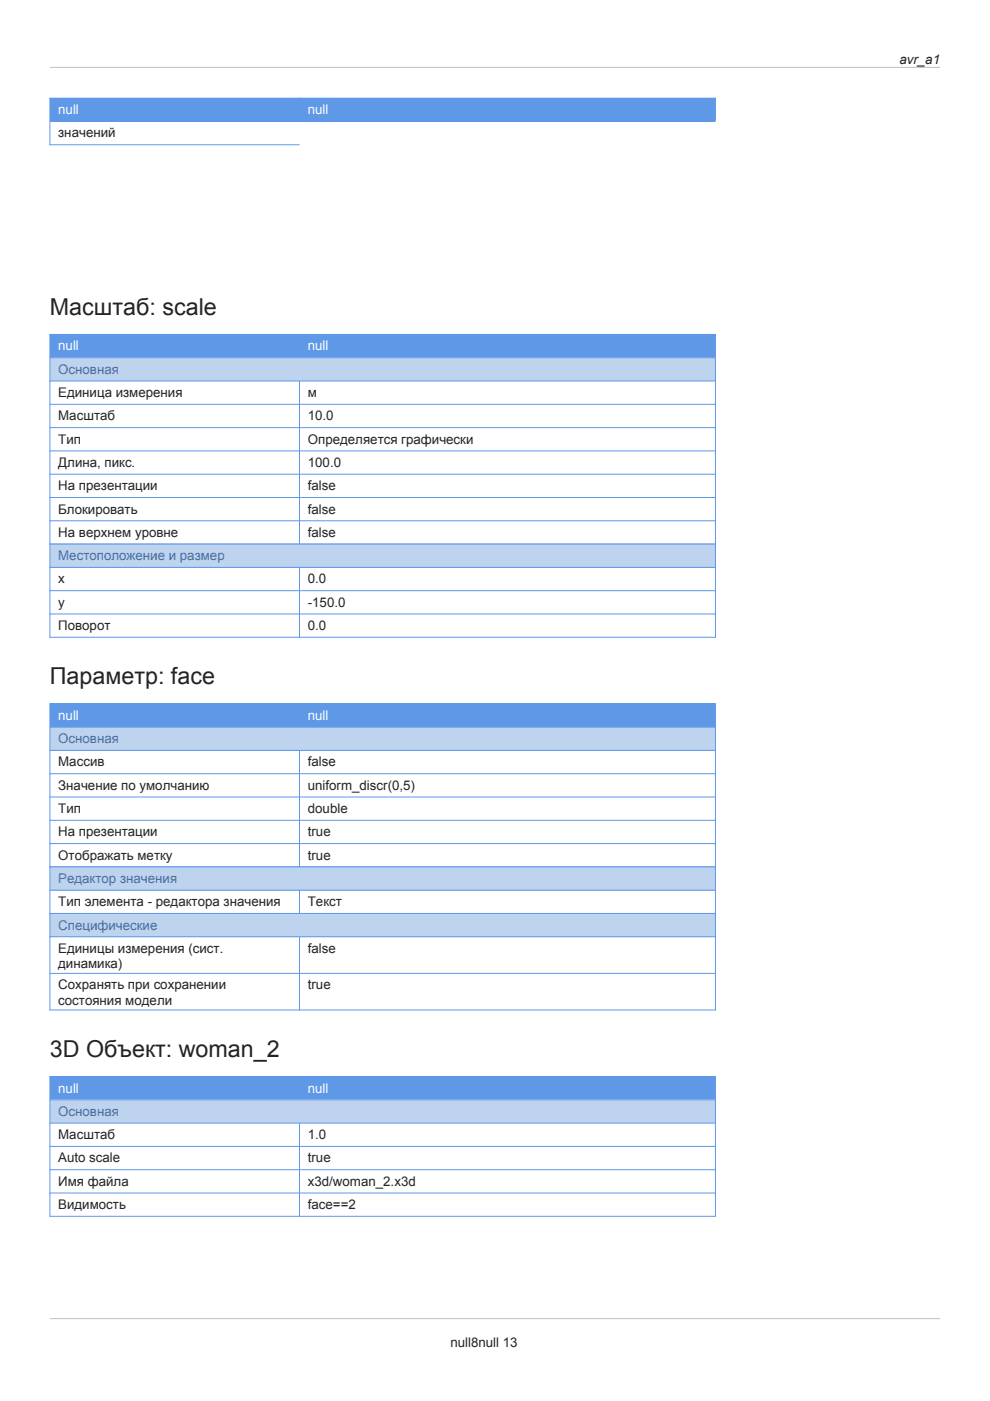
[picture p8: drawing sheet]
<svg xmlns="http://www.w3.org/2000/svg" width="210mm" height="297mm" viewBox="0 0 210 297" stroke-linecap="round" stroke-linejoin="round" font-family="sans-serif">
<defs><g id="words">
<g font-size="4.9" fill="#242424">
<text x="10.6" y="66.8">Масштаб: scale</text>
<text x="10.6" y="145.1">Параметр: face</text>
<text x="10.6" y="224.1">3D Объект: woman_2</text>
</g>
<g font-size="2.8" fill="#242424">
<text x="190.7" y="13.5">avr_a1</text>
<text x="12.3" y="29.2">значений</text>
<text x="12.3" y="84.2">Единица измерения</text>
<text x="12.3" y="89.1">Масштаб</text>
<text x="65.3" y="84.2">м</text>
<text x="65.3" y="89.1">10.0</text>
<text x="12.3" y="94.1">Тип</text>
<text x="65.3" y="94.1">Определяется графически</text>
<text x="12.3" y="99">Длина, пикс.</text>
<text x="65.3" y="99">100.0</text>
<text x="12.3" y="103.9">На презентации</text>
<text x="65.3" y="103.9">false</text>
<text x="12.3" y="108.9">Блокировать</text>
<text x="12.3" y="113.8">На верхнем уровне</text>
<text x="65.3" y="108.9">false</text>
<text x="65.3" y="113.8">false</text>
<text x="12.3" y="123.7">x</text>
<text x="65.3" y="123.7">0.0</text>
<text x="12.3" y="128.6">y</text>
<text x="65.3" y="128.6">-150.0</text>
<text x="12.3" y="133.6">Поворот</text>
<text x="65.3" y="133.6">0.0</text>
<text x="12.3" y="162.5">Массив</text>
<text x="12.3" y="167.4">Значение по умолчанию</text>
<text x="65.3" y="162.5">false</text>
<text x="65.3" y="167.4">uniform_discr(0,5)</text>
<text x="12.3" y="172.4">Тип</text>
<text x="65.3" y="172.4">double</text>
<text x="12.3" y="177.3">На презентации</text>
<text x="65.3" y="177.3">true</text>
<text x="12.3" y="182.3">Отображать метку</text>
<text x="65.3" y="182.3">true</text>
<text x="12.3" y="192.1">Тип элемента - редактора значения</text>
<text x="65.3" y="192.1">Текст</text>
<text x="12.3" y="202">Единицы измерения (сист.</text>
<text x="65.3" y="202">false</text>
<text x="12.3" y="205.3">динамика)</text>
<text x="12.3" y="209.8">Сохранять при сохранении</text>
<text x="65.3" y="209.8">true</text>
<text x="12.3" y="213">состояния модели</text>
<text x="12.3" y="241.5">Масштаб</text>
<text x="65.3" y="241.5">1.0</text>
<text x="12.3" y="246.5">Auto scale</text>
<text x="12.3" y="251.4">Имя файла</text>
<text x="65.3" y="246.5">true</text>
<text x="65.3" y="251.4">x3d/woman_2.x3d</text>
<text x="12.3" y="256.3">Видимость</text>
<text x="65.3" y="256.3">face==2</text>
<text x="95.5" y="285.6">null8null 13</text>
</g>
<g font-size="2.8" fill="#fff">
<text x="12.3" y="24.2">null</text>
<text x="65.3" y="24.2">null</text>
<text x="12.3" y="74.3">null</text>
<text x="65.3" y="74.3">null</text>
<text x="12.3" y="152.6">null</text>
<text x="65.3" y="152.6">null</text>
<text x="12.3" y="231.6">null</text>
<text x="65.3" y="231.6">null</text>
</g>
<g font-size="2.8" fill="#416aa1">
<text x="12.3" y="79.2">Основная</text>
<text x="12.3" y="118.8">Местоположение и размер</text>
<text x="12.3" y="157.6">Основная</text>
<text x="12.3" y="187.2">Редактор значения</text>
<text x="12.3" y="197.1">Специфические</text>
<text x="12.3" y="236.6">Основная</text>
</g>
</g></defs>
<path d="M10.6 14.3h188.7" fill="none" stroke="#c0c0c0" stroke-width=".21"/>
<path d="M10.6 20.8h52.9v5h-52.9z" fill="#5e98e7"/>
<path d="M10.5 20.8h53M10.6 20.7v5.1" fill="none" stroke="#5e98e7" stroke-width=".21"/>
<path d="M63.5 20.8h88.2v5h-88.2z" fill="#5e98e7"/>
<path d="M10.5 30.7h53M10.6 25.8v5M63.4 20.8h88.4M63.5 20.7v5.1M151.7 20.7v5.1" fill="none" stroke="#5e98e7" stroke-width=".21"/>
<path d="M10.6 70.9h52.9v4.9h-52.9z" fill="#5e98e7"/>
<path d="M10.5 70.9h53M10.6 70.8v5" fill="none" stroke="#5e98e7" stroke-width=".21"/>
<path d="M63.5 70.9h88.2v4.9h-88.2z" fill="#5e98e7"/>
<path d="M63.4 70.9h88.4M63.5 70.8v5M151.7 70.8v5" fill="none" stroke="#5e98e7" stroke-width=".21"/>
<path d="M10.6 75.8h141.1v5h-141.1z" fill="#bed3ee"/>
<path d="M10.5 75.8h141.3M10.6 75.8v39.6M151.7 75.8v39.6M10.5 80.8h141.3M10.5 85.7h141.3M10.5 90.7h141.3M10.5 95.6h141.3M63.5 80.8v34.6M10.5 100.5h141.3M10.5 105.5h141.3M10.5 110.4h141.3M10.5 115.4h141.3" fill="none" stroke="#5e98e7" stroke-width=".21"/>
<path d="M10.6 115.4h141.1v4.9h-141.1z" fill="#bed3ee"/>
<path d="M10.5 115.4h141.3M10.6 115.3v19.9M151.7 115.3v19.9M10.5 120.3h141.3M10.5 125.2h141.3M10.5 130.2h141.3M10.5 135.1h141.3M63.5 120.3v14.9" fill="none" stroke="#5e98e7" stroke-width=".21"/>
<path d="M10.6 149.2h52.9v5h-52.9z" fill="#5e98e7"/>
<path d="M10.5 149.2h53M10.6 149.1v5.1" fill="none" stroke="#5e98e7" stroke-width=".21"/>
<path d="M63.5 149.2h88.2v5h-88.2z" fill="#5e98e7"/>
<path d="M63.4 149.2h88.4M63.5 149.1v5.1M151.7 149.1v5.1" fill="none" stroke="#5e98e7" stroke-width=".21"/>
<path d="M10.6 154.2h141.1v4.9h-141.1z" fill="#bed3ee"/>
<path d="M10.5 154.2h141.3M10.5 159.1h141.3M10.6 154.1v29.8M63.5 159.1v24.8M151.7 154.1v29.8M10.5 164h141.3M10.5 169h141.3M10.5 173.9h141.3M10.5 178.9h141.3M10.5 183.8h141.3" fill="none" stroke="#5e98e7" stroke-width=".21"/>
<path d="M10.6 183.8h141.1v4.9h-141.1z" fill="#bed3ee"/>
<path d="M10.5 183.8h141.3M10.5 188.7h141.3M10.5 193.7h141.3M10.6 183.7v10.1M63.5 188.7v5.1M151.7 183.7v10.1" fill="none" stroke="#5e98e7" stroke-width=".21"/>
<path d="M10.6 193.7h141.1v4.9h-141.1z" fill="#bed3ee"/>
<path d="M10.5 193.7h141.3M10.5 198.6h141.3M10.6 193.6v20.6M63.5 198.6v15.6M151.7 193.6v20.6M10.5 206.4h141.3M10.5 214.1h141.3" fill="none" stroke="#5e98e7" stroke-width=".21"/>
<path d="M10.6 228.2h52.9v5h-52.9z" fill="#5e98e7"/>
<path d="M10.5 228.2h53M10.6 228.2v5" fill="none" stroke="#5e98e7" stroke-width=".21"/>
<path d="M63.5 228.2h88.2v5h-88.2z" fill="#5e98e7"/>
<path d="M63.4 228.2h88.4M63.5 228.2v5M151.7 228.2v5" fill="none" stroke="#5e98e7" stroke-width=".21"/>
<path d="M10.6 233.2h141.1v4.9h-141.1z" fill="#bed3ee"/>
<path d="M10.5 233.2h141.3M10.5 238.1h141.3M10.6 233.1v24.9M63.5 238.1v19.9M151.7 233.1v24.9M10.5 243.1h141.3M10.5 248h141.3M10.5 252.9h141.3M10.5 257.9h141.3" fill="none" stroke="#5e98e7" stroke-width=".21"/>
<path d="M10.6 279.6h188.7" fill="none" stroke="#c0c0c0" stroke-width=".21"/>
<use href="#words"/>
</svg>
